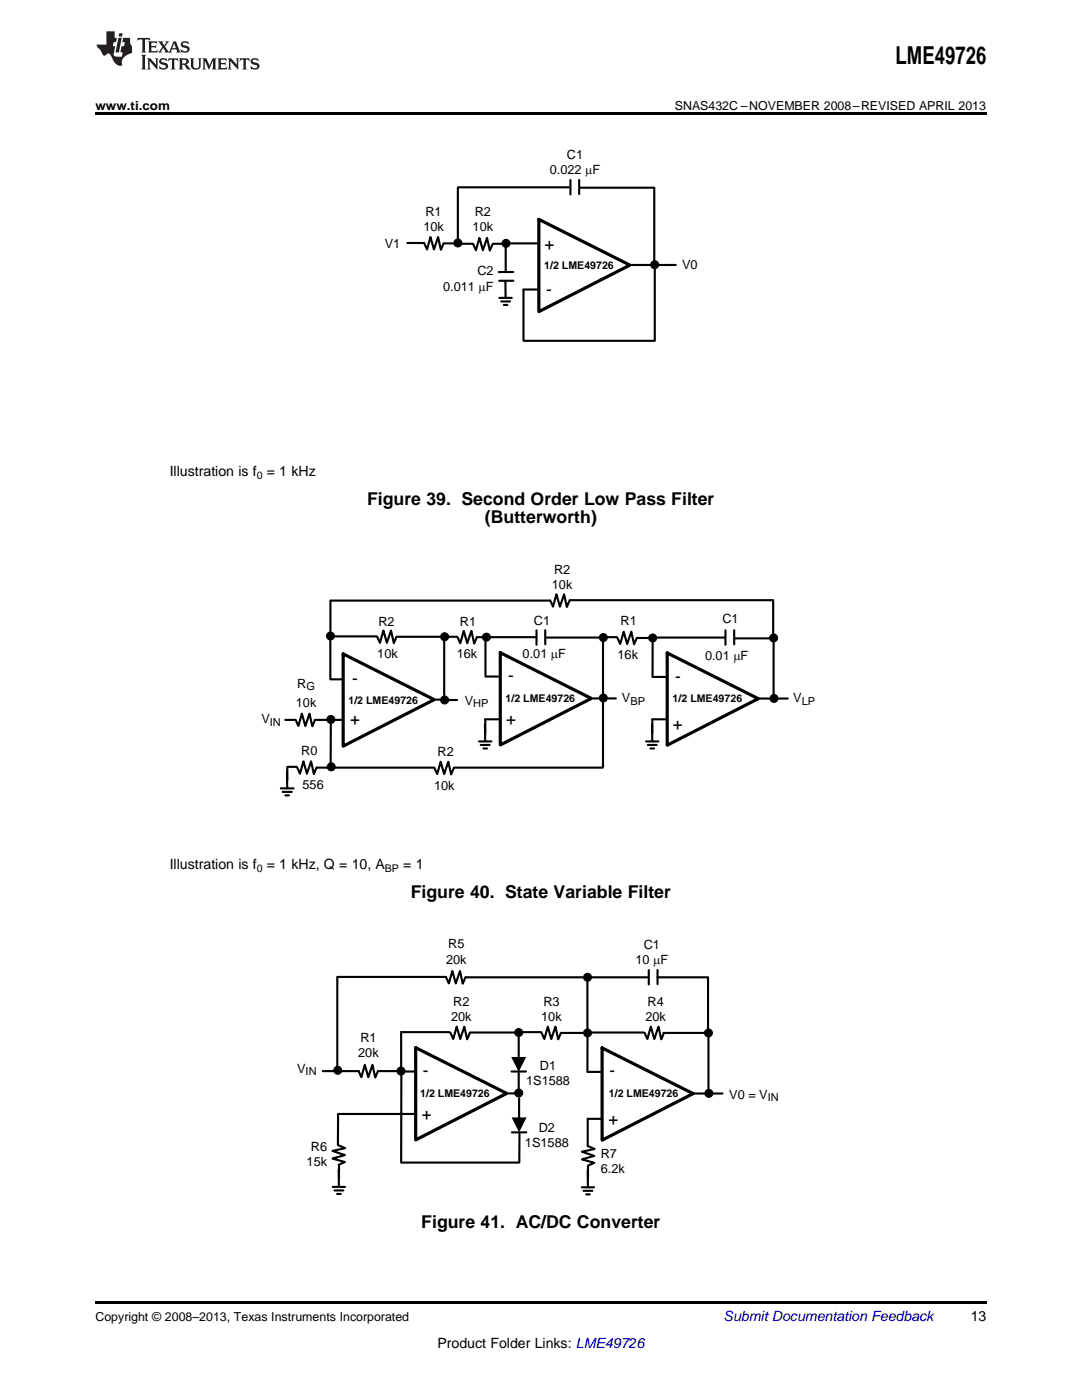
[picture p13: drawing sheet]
<svg xmlns="http://www.w3.org/2000/svg" width="216mm" height="279mm" viewBox="0 0 216 279" stroke-linecap="round" stroke-linejoin="round" font-family="sans-serif">
<defs><g id="words">
<text font-size="4.9" x="178.7" y="12.8">LME49726</text>
<g font-size="3.5">
<text x="73.2" y="100.8">Figure 39. Second Order Low Pass Filter</text>
<text x="96.8" y="104.5">(Butterworth)</text>
<text x="82" y="179.2">Figure 40. State Variable Filter</text>
<text x="84.1" y="245">Figure 41. AC/DC Converter</text>
</g>
<g font-size="3.4">
<text x="108.7" y="49.9">+</text>
<text x="109" y="58.9">-</text>
<text x="70.3" y="136.6">-</text>
<text x="101.4" y="135.9">-</text>
<text x="134.7" y="136.1">-</text>
<text x="69.8" y="144.7">+</text>
<text x="101" y="144.7">+</text>
<text x="134.2" y="145.7">+</text>
<text x="84.4" y="214.8">-</text>
<text x="121.6" y="214.7">-</text>
<text x="84.2" y="223.5">+</text>
<text x="121.4" y="224.5">+</text>
</g>
<g font-size="2.8">
<text x="33.9" y="94.9">Illustration is f</text>
<text x="53.2" y="94.9">= 1 kHz</text>
<text x="33.9" y="173.4">Illustration is f</text>
<text x="53.2" y="173.4">= 1 kHz, Q = 10, A</text>
<text x="80.5" y="173.4">= 1</text>
<text x="193.7" y="263.6">13</text>
<text x="87.3" y="269">Product Folder Links: LME49726</text>
</g>
<text font-size="2.8" fill="#0000c8" x="144.4" y="263.6">Submit Documentation Feedback</text>
<g font-size="2.5">
<text x="19" y="21.9">www.ti.com</text>
<text x="134.7" y="21.9">SNAS432C –NOVEMBER 2008–REVISED APRIL 2013</text>
<text x="109.7" y="34.8">0.022 PF</text>
<text x="113.1" y="31.7">C1</text>
<text x="84.5" y="46.2">10k</text>
<text x="84.9" y="43.1">R1</text>
<text x="94.3" y="46.2">10k</text>
<text x="94.7" y="43.1">R2</text>
<text x="76.8" y="49.4">V1</text>
<text x="136.1" y="53.7">V0</text>
<text x="88.4" y="58">0.011 PF</text>
<text x="95.3" y="54.9">C2</text>
<text x="110.1" y="117.5">10k</text>
<text x="110.5" y="114.5">R2</text>
<text x="75.5" y="124.9">R2</text>
<text x="91.8" y="124.9">R1</text>
<text x="106.5" y="124.8">C1</text>
<text x="123.8" y="124.7">R1</text>
<text x="144.1" y="124.4">C1</text>
<text x="75.3" y="131.3">10k</text>
<text x="91.2" y="131.2">16k</text>
<text x="104.3" y="131.4">0.01 PF</text>
<text x="123.2" y="131.6">16k</text>
<text x="140.7" y="131.8">0.01 PF</text>
<text x="59.3" y="137.3">R</text>
<text x="59" y="141.1">10k</text>
<text x="92.7" y="140.7">V</text>
<text x="124.1" y="140.2">V</text>
<text x="158.3" y="140.2">V</text>
<text x="52.2" y="144.4">V</text>
<text x="60.1" y="150.7">R0</text>
<text x="87.3" y="150.9">R2</text>
<text x="60.4" y="157.4">556</text>
<text x="86.6" y="157.7">10k</text>
<text x="89.4" y="189.3">R5</text>
<text x="128.5" y="189.3">C1</text>
<text x="89" y="192.3">20k</text>
<text x="126.8" y="192.4">10 PF</text>
<text x="90" y="203.7">20k</text>
<text x="90.4" y="200.7">R2</text>
<text x="108" y="203.7">10k</text>
<text x="108.4" y="200.7">R3</text>
<text x="128.8" y="203.7">20k</text>
<text x="129.2" y="200.7">R4</text>
<text x="71.9" y="208">R1</text>
<text x="59.3" y="214.1">V</text>
<text x="71.5" y="211">20k</text>
<text x="107.7" y="213.5">D1</text>
<text x="105" y="216.5">1S1588</text>
<text x="145.5" y="219.3">V0 = V</text>
<text x="107.5" y="225.8">D2</text>
<text x="61.2" y="232.7">15k</text>
<text x="62" y="229.7">R6</text>
<text x="104.7" y="228.9">1S1588</text>
<text x="119.9" y="231.1">R7</text>
<text x="119.9" y="234.1">6.2k</text>
<text x="19" y="263.6">Copyright © 2008–2013, Texas Instruments Incorporated</text>
</g>
<g font-size="2.2">
<text x="61.2" y="137.7">G</text>
<text x="94.4" y="141.1">HP</text>
<text x="125.8" y="140.6">BP</text>
<text x="160" y="140.7">LP</text>
<text x="53.9" y="144.8">IN</text>
<text x="61" y="214.6">IN</text>
<text x="153.2" y="219.7">IN</text>
</g>
<g font-size="2.1">
<text x="108.6" y="53.6">1/2 LME49726</text>
<text x="51.2" y="95.5">0</text>
<text x="69.5" y="140.4">1/2 LME49726</text>
<text x="100.9" y="140.2">1/2 LME49726</text>
<text x="134.2" y="140.2">1/2 LME49726</text>
<text x="51.2" y="174">0</text>
<text x="76.8" y="174">BP</text>
<text x="83.8" y="218.9">1/2 LME49726</text>
<text x="121.5" y="219">1/2 LME49726</text>
</g>
</g></defs>
<path d="M19 22.5h177.8v.5h-177.8zM19 259.7h177.8v.5h-177.8z" fill="#000"/>
<g fill="none" stroke="#000" stroke-width=".42">
<path d="M91.4 37.4v10.5M91.4 37.4h22.1M113.8 35.9v2.9M115.6 35.9v2.8M115.8 37.5h14.7M130.6 37.5v14.4M81.3 48.5h3.4M84.7 48.6l.5 1.2 .7-2.5 .7 2.5 .8-2.5 .6 2.5 .5-1.2M88.6 48.6h2.2M92 48.7h2.4M94.4 48.7l.6 1.2 .7-2.4 .7 2.4 .8-2.4 .5 2.5 .6-1.3M98.4 48.7h2"/>
<path d="M99.5 54.3h2.9M99.6 56h2.8M99.7 59.5h2.4M100.8 56.1l.1 3.2M100.9 49.3v5M101.6 48.6h5.9M104.4 57.8h3M104.5 57.9v10.1M125.7 52.9h9.1M130.7 53.6v14.4M100 60.2h1.8M100.5 60.9h.7"/>
<path d="M104.6 68h26M65.9 119.9v6.9M66 119.9h43.7M109.8 119.8l.5 1.3 .7-2.5 .7 2.5 .9-2.5 .5 2.5 .6-1.3M113.7 119.8h40.6M154.3 119.9v6.9M65.9 127.5v8.1M66.1 135.6h2.3M66.6 127h8.5M75.3 127.1l.5 1.2 .7-2.5 .7 2.5 .8-2.5 .6 2.6 .5-1.3M79.3 127.1h8.7M87 139.6h1.1"/>
<path d="M88.6 127.6v11.3M89.4 127.1h1.8M89.6 139.7h1.6M91.3 127.1l.5 1.3 .7-2.5 .7 2.5 .9-2.5 .5 2.5 .6-1.3M95.3 127.2h1M96.9 127.1v7.6M96.9 135h2.5M97.3 127.2h9.5M107.1 125.8v2.9M108.8 125.8v2.8M108.8 127.2h10.8M118.3 139.4h2"/>
<path d="M120.3 128.1v10.4M121.1 127.2h2M121.3 139.4h1.6M123.2 127.3l.6 1.2 .6-2.4 .7 2.4 .9-2.4 .5 2.5 .6-1.3M127.1 127.3h2.6M130.2 135.1h2.9M144.6 127.2h-14.3l-.1 7.8M144.8 125.8v2.9M146.5 125.8v2.8M146.6 127.4h7.2M151.3 139.4h5.9M154.4 128v10.8"/>
<path d="M56 157.3h2.6M56.4 158h1.8M56.9 143.7h1.8M56.9 158.7h.8M57.3 154v3.2M57.3 153.1v2.6M57.4 153h1.8M59 143.7l.5 1.2 .7-2.5 .7 2.5 .9-2.5 .5 2.5 .6-1.2M59.3 153.2l.6 1.2 .6-2.5 .7 2.5 .9-2.5 .5 2.6 .6-1.3M63 143.7h2.2M63.2 153.2h2.2M66 143.8v9.3"/>
<path d="M66.1 143.7h2.3M66.2 153.2h20.4M86.7 153.3l.5 1.2 .7-2.5 .7 2.5 .9-2.5 .5 2.5 .6-1.2M90.6 153.2h29.7M95.6 148h2.5M95.9 148.7h1.8M96.5 149.4h.7M96.8 143.6h2.9M96.8 144.6v3.2M96.8 143.7v2.6M120.3 140.3v12.7M128.9 148h2.5"/>
<path d="M129.3 148.7h1.7M129.8 149.4h.7M130.1 143.6h2.9M130.1 144.6v3.2M130.2 143.7v2.6M67.3 195v18.2M67.4 195h21.6M89 195l.6 1.3 .7-2.5 .6 2.5 .9-2.5 .5 2.5 .6-1.3M92.9 195h36.4M117.2 195v10.4M129.5 193.6v2.9M131.2 195h10"/>
<path d="M131.2 193.6v2.8M141.3 195.1v10.5M64.4 213.8h7.2M71.5 213.7l.6 1.3 .7-2.5 .7 2.5 .8-2.5 .6 2.5 .5-1.3M75.5 213.8h3.7M80 205.9v7.1M80.1 214.6l-.1 17.2M80.2 206h9.5M80.6 213.8h2.2M89.9 206.1l.5 1.3 .7-2.5 .7 2.5 .9-2.5 .5 2.5 .6-1.3M93.8 206.1h8.9M101.4 218.2h2"/>
<path d="M102.1 213.8h2.8M103.5 206.9v4.4M103.5 214v3.3M103.6 219v4.4M104.2 206h3.8M108.1 206.1l.5 1.3 .7-2.5 .7 2.5 .8-2.5 .6 2.5 .5-1.3M112 206.1h5.2M117.2 213.9h2.9M117.2 206.1v7.7M117.3 206.1h11.2M128.6 206.1l.6 1.3 .7-2.5 .7 2.5 .8-2.5 .5 2.5 .6-1.3M132.4 206.1h8.2"/>
<path d="M138.3 218.2h5.9M141.4 206.8v10.8M66.4 236.9h2.5M66.7 237.6h1.8M67.3 238.3h.7M67.4 222.3h15.5M67.5 222.4l-.1 6.1M67.6 228.6l1.3 .5-2.5 .6 2.4 .8-2.4 .7 2.4 .7-1.2 .6M67.6 233.5v3.2M67.6 232.6v2.6M80 232h23.6M102.2 226h2.8"/>
<path d="M103.7 226.3l-.1 5.6M116.1 237h2.5M116.4 237.7h1.8M117 238.4h.7M117.3 233.6v3.2M117.3 223.3v5.4M117.3 223.3h2.9M117.3 232.7v2.6M117.4 228.7l1.2 .6-2.5 .6 2.5 .8-2.5 .7 2.5 .7-1.2 .5"/>
</g>
<path d="M107.5 43.8l18.2 9.1-18.2 9.3zM68.5 130.5l18.1 9.1-18.1 9.3zM99.8 130.3l18.2 9.1-18.2 9.3zM133.1 130.3l18.2 9.1-18.2 9.3zM82.9 209.1l18.2 9.1-18.2 9.3zM120.1 209.1l18.2 9.2-18.2 9.2z" fill="none" stroke="#000" stroke-width=".64"/>
<g fill="#000">
<path d="M102 210.9h3l-1.5 3zM102.1 223h3l-1.5 3z"/>
<circle cx="91.4" cy="48.5" r=".8"/>
<circle cx="101" cy="48.6" r=".8"/>
<circle cx="130.6" cy="52.8" r=".8"/>
<circle cx="65.9" cy="126.9" r=".8"/>
<circle cx="88.7" cy="139.7" r=".8"/>
<circle cx="88.7" cy="127.1" r=".8"/>
<circle cx="97.1" cy="127.2" r=".8"/>
<circle cx="120.4" cy="127.2" r=".8"/>
<circle cx="120.4" cy="139.3" r=".8"/>
<circle cx="130.2" cy="127.3" r=".8"/>
<circle cx="154.4" cy="127.3" r=".8"/>
<circle cx="154.4" cy="139.4" r=".8"/>
<circle cx="66" cy="143.6" r=".8"/>
<circle cx="66.1" cy="153" r=".8"/>
<circle cx="117.2" cy="195" r=".8"/>
<circle cx="67.4" cy="213.6" r=".8"/>
<circle cx="80" cy="213.8" r=".8"/>
<circle cx="103.5" cy="206.1" r=".8"/>
<circle cx="103.5" cy="218.1" r=".8"/>
<circle cx="117.2" cy="206.1" r=".8"/>
<circle cx="141.4" cy="206.1" r=".8"/>
<circle cx="141.4" cy="218.2" r=".8"/>
</g>
<g fill="none" stroke="#000" stroke-width=".2">
<circle cx="91.4" cy="48.5" r=".8"/>
<circle cx="101" cy="48.6" r=".8"/>
<circle cx="130.6" cy="52.8" r=".8"/>
<circle cx="65.9" cy="126.9" r=".8"/>
<circle cx="88.7" cy="139.7" r=".8"/>
<circle cx="88.7" cy="127.1" r=".8"/>
<circle cx="97.1" cy="127.2" r=".8"/>
<circle cx="120.4" cy="127.2" r=".8"/>
<circle cx="120.4" cy="139.3" r=".8"/>
<circle cx="130.2" cy="127.3" r=".8"/>
<circle cx="154.4" cy="127.3" r=".8"/>
<circle cx="154.4" cy="139.4" r=".8"/>
<circle cx="66" cy="143.6" r=".8"/>
<circle cx="66.1" cy="153" r=".8"/>
<circle cx="117.2" cy="195" r=".8"/>
<circle cx="67.4" cy="213.6" r=".8"/>
<circle cx="80" cy="213.8" r=".8"/>
<circle cx="103.5" cy="206.1" r=".8"/>
<circle cx="103.5" cy="218.1" r=".8"/>
<circle cx="117.2" cy="206.1" r=".8"/>
<circle cx="141.4" cy="206.1" r=".8"/>
<circle cx="141.4" cy="218.2" r=".8"/>
</g>
<g fill="#231f20">
<path d="M27.5 7.6l-.1 .5 .4-.2h.6v.1v2.1l-.2 .4h1l-.3-.4v-2.1l.1-.1h.5l.5 .2-.2-.5zM29.5 8.3l.2 .3v1.5l-.2 .4h1.8l.2-.6a1.04 1.04 0 0 1-1.3 .2v-.7h.6l.3 .2v-.6l-.3 .2h-.6v-.6l.8-.1 .4 .3-.2-.5zM31.5 8.3l.9 1.1-.9 1.1h.8l-.2-.2 .5-.7 .4 .7-.2 .2h1.5l-.1-.2 .1-.4h.9l.1 .4-.2 .2h1l-.3-.3-.7-1.9h-.5l-.9 2-.8-1 .9-1h-.8l.1 .3-.3 .5-.4-.6 .2-.2zM34.7 8.6l.4 1h-.7zM36.3 8.4a.63 .63 0 0 0-.2 .7 .63 .63 0 0 0 .6 .4l.6 .2 .1 .2a.75 .75 0 0 1-.7 .4 .75 .75 0 0 1-.6-.5l.1 .7 .1-.1a1.11 1.11 0 0 0 1.5-.6 1.13 1.13 0 0 0-1.2-.8l-.1-.4a1.04 1.04 0 0 1 1.2 .2l-.2-.5-.1 .1-.5-.2zM28.2 10.9l.2 .4v2.2l-.2 .4h1l-.3-.4v-2.2l.3-.4zM29.3 11.6l.3 .4v1.5l-.3 .4h.8l-.2-.4v-1.3l1.5 1.7v-1.9l.2-.4h-.7l.2 .4v.9l-1.1-1.3zM32 11.8a.62 .62 0 0 0-.2 .7 .62 .62 0 0 0 .6 .4l.6 .1 .1 .3a.76 .76 0 0 1-.7 .3 .76 .76 0 0 1-.6-.4l.1 .7 .1-.1a1.11 1.11 0 0 0 1.5-.6 1.13 1.13 0 0 0-1.2-.8l-.1-.4a1.04 1.04 0 0 1 1.2 .2l-.2-.6-.1 .1-.5-.1zM33.7 11.6l-.2 .6a.61 .61 0 0 1 .8-.3v1.6l-.2 .4h.9l-.2-.4v-1.6a.63 .63 0 0 1 .8 .3l-.2-.6zM35.6 11.6l.3 .4v1.5l-.3 .4h1l-.2-.2v-.8l.5 .2a.76 .76 0 0 0 1.2 .7l-1-1a.58 .58 0 0 0 .6-.5 .58 .58 0 0 0-.5-.6zM36.4 11.9h.1a.45 .45 0 0 1 .5 .1 .45 .45 0 0 1 .1 .5l-.7 .2zM37.9 11.6l.2 .2a2.17 2.17 0 0 0 .3 1.9 .99 .99 0 0 0 1.6-.6v-1.1l.2-.4h-.7l.2 .2a1.92 1.92 0 0 1-.2 1.8 .6 .6 0 0 1-.9-.5v-1.1l.2-.4zM40.4 11.6l.2 .4v1.5l-.2 .4h.7l-.2-.4v-1.4l.8 1.8 .8-1.8v1.4l-.2 .4h.9l-.2-.4v-1.5l.2-.4h-.8l-.6 1.5-.6-1.5zM43.4 11.6l.2 .4v1.5l-.2 .4h1.8l.2-.6a1.04 1.04 0 0 1-1.3 .1v-.6h.5l.4 .2v-.6l-.4 .2h-.5v-.7h.8l.3 .3-.1-.6zM45.5 11.6l.2 .4v1.5l-.2 .4h.7l-.2-.4v-1.3l1.5 1.7v-1.9l.2-.4h-.7l.2 .4v.9l-1.1-1.3zM47.9 11.6l-.1 .6a.61 .61 0 0 1 .8-.3v1.6l-.3 .4h1l-.3-.4 .1-1.6a.63 .63 0 0 1 .7 .3l-.1-.6zM50.2 11.8a.62 .62 0 0 0-.2 .7 .62 .62 0 0 0 .6 .4l.6 .1 .2 .3a.76 .76 0 0 1-.8 .3 .76 .76 0 0 1-.6-.4l.1 .7 .2-.1a1.11 1.11 0 0 0 1.5-.6 1.13 1.13 0 0 0-1.3-.8l-.1-.4a1.04 1.04 0 0 1 1.2 .2l-.1-.6-.2 .1-.5-.1z"/>
<path d="M21.2 6.3v2.6h-1.9l.1 .4 .7 .9a.91 .91 0 0 0 1 .8 .56 .56 0 0 1 .5-.3 .56 .56 0 0 1 .5 .3l.4 .8a1.53 1.53 0 0 0 1.9 1.2 1.54 1.54 0 0 1 1-2.1l.9-.3v-1.4a1.52 1.52 0 0 1-.3-1.6h-1.4l-.2 .8h.5l-.2 .8h-.4l-.2 1v.2l.4 .1-.2 .8a1.93 1.93 0 0 1-1.6-.3l.3-1.8h-.5l.2-.8h.4l.2-.8h-.4v-1.3zM23.6 7.6l-.6 2.9h.7l.6-2.9zM23.8 6.6l-.1 .7h.6l.2-.7z"/>
</g>
<use href="#words"/>
</svg>
